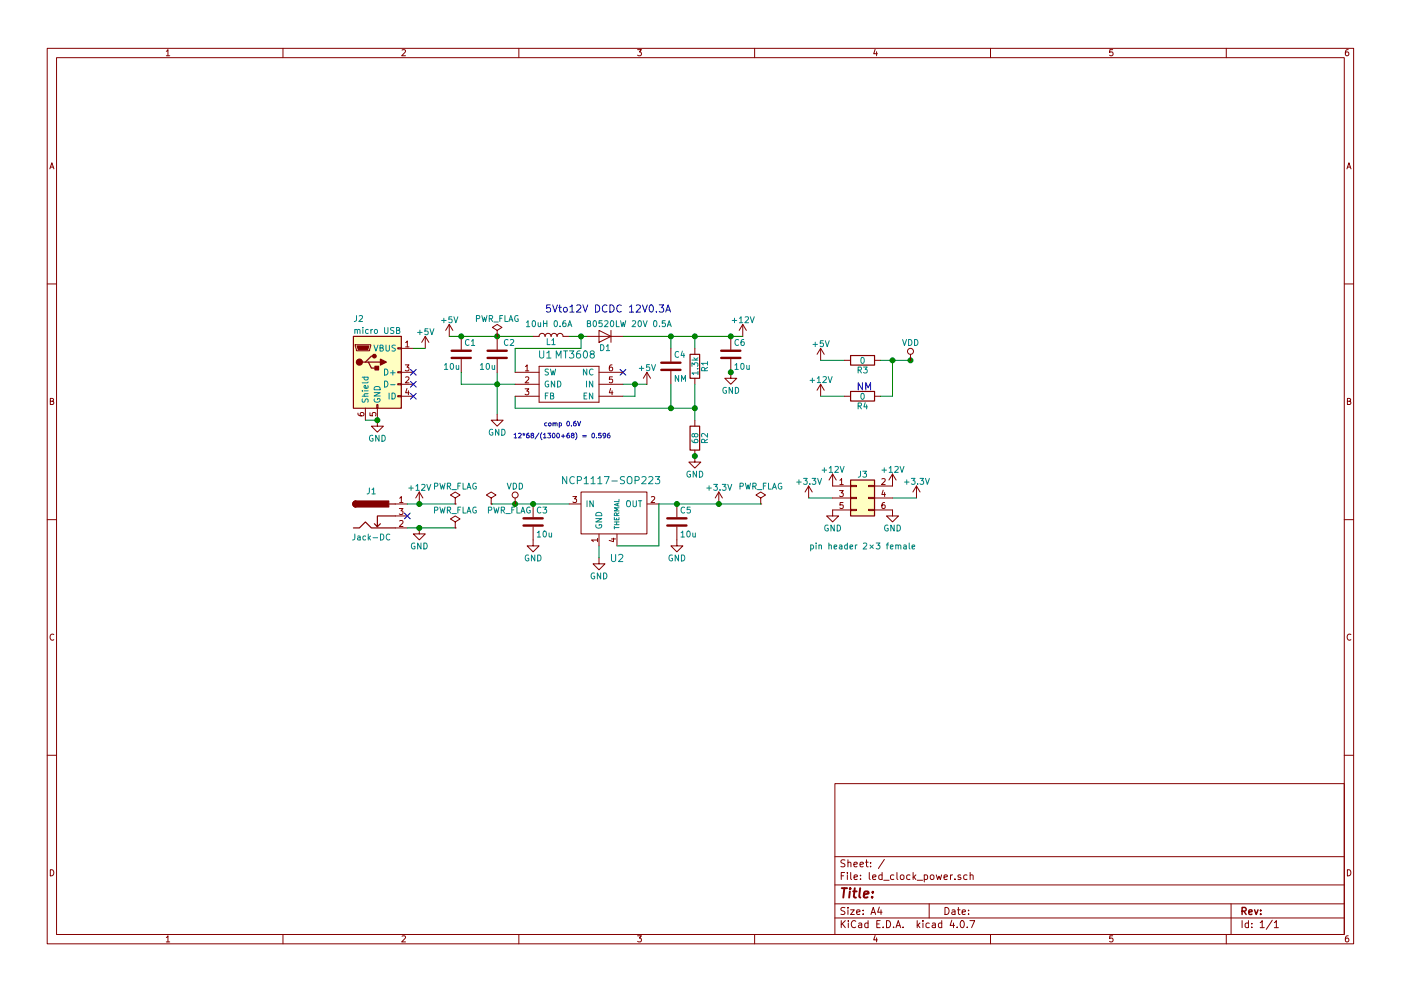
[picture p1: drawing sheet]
<svg xmlns="http://www.w3.org/2000/svg" width="297mm" height="210mm" viewBox="0 0 297 210" stroke-linecap="round" stroke-linejoin="round" font-family="sans-serif">
<g fill="none" stroke="#840000" stroke-width=".21">
<path d="M10 10.3h277v189.9h-277zM12 12.2h273v186.1h-273zM35.3 10.9l.3-.4v1.3M35.3 11.8h.7M60 10.3v1.9M85.2 10.6l.5-.1 .3 .4-.8 .9h.8M110 10.3v1.9M135.2 10.5h.8l-.4 .5 .3 .1 .1 .2-.1 .4-.2 .1-.5-.1M160 10.3v1.9M185.5 10.5l-.3 .9h.8M185.9 11v.8M210 10.3v1.9"/>
<path d="M235.9 10.5h-.6v.6h.6l.1 .5-.3 .2-.4-.1M260 10.3v1.9M285.9 10.5l-.4 .1-.2 .2-.1 .8 .3 .2 .4-.1 .1-.4-.1-.2-.4-.1-.3 .3M10.6 35.8l.4-1.3 .4 1.3M10.7 35.5h.6M285.6 35.8l.4-1.3 .4 1.3M285.7 35.5h.6M10 60.2h2M75.3 73.1h3.3v.3l-.2 1h-2.8zM84.3 78.9h.8v.2h-.8zM84.3 73.8h.8v.2h-.8zM85.1 73.9h2.5"/>
<path d="M85.1 79h2.5M85.9 77.4h.8l-.4 .5 .4 .1v.6l-.2 .1-.6-.1M86 72.7l.4-.4v1.3M86 73.6h.7M90.2 71.4l-.8 1.2M90.2 71.4v2.5M90.2 71.4l.7 1.2M95.2 68.8l-.7 1.3M95.2 68.8v2.6M95.2 68.8l.8 1.3M97.8 71.4v2.8M97.8 76.2v2.8"/>
<path d="M105.4 71.4h.1M105.4 70.1l1-.6-1-.7-1 .7 1 .6v1.3M105.4 71.4v2.8M105.4 76.2v2.8M109.2 79h5.1M111.4 77.8l.4-.4v1.3M111.4 78.7h.7M113 71.4l1.3-.1a.64 .64 0 0 1 .7-.6 .64 .64 0 0 1 .6 .7v-.1a.64 .64 0 0 1 .6-.6 .64 .64 0 0 1 .6 .7v-.1a.64 .64 0 0 1 .7-.6 .64 .64 0 0 1 .6 .7v-.1a.64 .64 0 0 1 .7-.6 .64 .64 0 0 1 .6 .7h1.2M114.3 77.7v7.6zM114.3 77.7h12.7zM124.5 71.4h7.6M127 77.7v7.6z"/>
<path d="M127 70.1l2.5 1.3-2.5 1.2zM127 79h5.1M129.5 70.1v2.5M129.8 77.4l-.4 .1-.2 .2v.7l.2 .3 .4-.1v-.7h-.4l-.2 .2M129.8 80h-.6v.5h.6v.6l-.1 .1-.5-.1M137.2 79l-.8 1.3M137.2 79v2.5M137.2 79l.7 1.3M142.2 73.9v2.8M142.2 78.7v2.8M147.3 73.9v1.3M154.9 76.2v4.1h1.3l-1.3 1.2-1.2-1.2h1.2"/>
<path d="M154.9 71.4v2.8M157.5 68.8l-.8 1.3M157.5 68.8v2.6M157.5 68.8l.7 1.3M174 73.9l-.8 1.3M174 73.9v2.5M174 73.9l.8 1.3M179.1 76.4h1.2M185.4 76.4h1.3M193 75.2v1.2M285 60.2h2M10.7 85.1h.5l.1-.5-.6-.1v1.3h.5l.2-.4-.3-.3"/>
<path d="M75.9 87.6v.4l.3 .2h.7l.3-.2-.2-.4h-.6v.4l.2 .2M77.5 86.6v2.5M78.4 87.6v.6h.6v-.6h.6l.1 .2-.1 .4M79.9 85.8h.2v.8h-.2zM80 86.6v3.8h1.3l-1.3 1.3-1.3-1.3h1.3M84.3 83.9h.8v.3h-.8zM84.3 81.4h.8v.3h-.8zM85.1 81.5h2.5M85.1 84.1h2.5M86 80.1l.5-.1 .2 .3-.8 .9h.8M86.3 82.4l-.3 .9h.8M86.6 82.9v.9"/>
<path d="M105.4 87.9v1.2h1.3l-1.3 1.3-1.3-1.3h1.3M109.2 81.5h5.1M109.2 84.1h5.1M111.3 82.5h.8l-.4 .5 .4 .1v.5l-.2 .2-.6-.2M111.4 80.1l.5-.1 .2 .3-.8 .9h.8M114.3 85.3h12.7zM127 81.5h5.1M127 84.1h5.1M129.5 82.4l-.3 .9h.7M129.8 82.9v.9M147.3 95.5v2.5h1.3l-1.3 1.3-1.3-1.3h1.3M147.3 80.3v1.2"/>
<path d="M147.3 89.1v1.3M174 81.5v2.6M174 81.5l-.8 1.3M174 81.5l.8 1.3M179.1 84.1h1.2M185.4 84.1h1.3M285.7 85.1h.5l.1-.5-.6-.1v1.3h.5l.2-.4-.3-.3M10 110.3h2M83.8 106.9h2.6M83.8 112h2.6M83.8 109.5h2.6M84.7 107.9h.7l-.4 .5 .4 .1v.5l-.2 .2-.5-.2"/>
<path d="M84.7 105.7l.4-.3v1.2M84.7 110.5l.5-.1 .2 .4-.7 .9h.7M84.7 106.6h.7M88.9 112v1.3h1.3l-1.3 1.2-1.3-1.2h1.3M88.9 104.4l-.8 1.3M88.9 104.4v2.5M88.9 104.4l.8 1.3M96.5 106.9h.1M96.5 105.7l1-.7-1-.6-1 .6 1 .7v1.2M96.5 112h.1M96.5 110.7l1-.6-1-.6-1 .6 1 .6v1.3M104.1 106.9h.1"/>
<path d="M104.1 105.7l1.1-.7-1.1-.6-1 .6 1 .7v1.2M109.2 105.7v1.2M113 111.8v4h1.3l-1.3 1.3-1.2-1.3h1.2M113 106.9v2.8M120.6 106.9h2.5M121.5 105.4h.8l-.5 .4 .4 .1v.6l-.2 .1-.5-.1M123.2 104.4h14v8.9h-14zM126.7 114.6h-1.3l.4 .3M126.7 114.2v.7M127 118.4v1.2h1.3l-1.3 1.3-1.3-1.3h1.3M127 113.3v2.5M129.6 114.3h.9"/>
<path d="M130.1 114.2v.7l-.9-.3M130.8 113.3v2.5M137.2 106.9h2.5M138.1 105.5l.5-.1 .2 .3-.8 .9h.8M143.5 111.8v4h1.3l-1.3 1.3-1.3-1.3h1.3M143.5 106.9v2.8M152.4 104.4l-.8 1.3M152.4 104.4v2.5M152.4 104.4l.8 1.3M161.3 106.9h.1M161.3 105.7l1-.7-1-.6-1 .6 1 .7v1.2M171.4 103.1l-.7 1.3"/>
<path d="M171.4 103.1v2.6M171.4 103.1l.8 1.3M176.5 100.6l-.7 1.2M176.5 100.6v2.5h3.8M176.5 100.6l.8 1.2M176.5 105.7h3.8M178 104.1h.8l-.4 .5 .3 .1v.5l-.1 .2-.6-.2M178.1 101.9l.3-.4v1.3M178.1 102.8h.7M178.7 106.6h-.6v.6h.6v.6l-.1 .1-.5-.1M180.3 108.1h1.3v.2h-1.3zM180.3 105.5h1.3v.3h-1.3z"/>
<path d="M180.3 103h1.3v.2h-1.3zM180.3 108.2h-3.8v1.3h1.3l-1.3 1.2-1.2-1.2h1.2M184.1 108.1h1.3v.2h-1.3zM184.1 105.5h1.3v.3h-1.3zM184.1 103h1.3v.2h-1.3zM185.4 108.2h3.8v1.3h1.3l-1.3 1.2-1.2-1.2h1.2M185.4 105.7h3.8M187 101.6l.5-.1 .2 .4-.8 .9h.8M187.2 104l-.2 .9h.7M187.6 106.6l-.4 .1-.2 .2v.7l.2 .3 .4-.1v-.6l-.4-.1-.2 .2M187.6 104.5v.9M189.2 100.6l-.7 1.2"/>
<path d="M189.2 100.6v2.5h-3.8M189.2 100.6l.8 1.2M194.3 103.1l-.8 1.3M194.3 103.1v2.6M194.3 103.1l.8 1.3M285 110.3h2M11.4 134.6a.58 .58 0 0 0-.8 .6 .58 .58 0 0 0 .8 .5M286.4 134.6a.58 .58 0 0 0-.8 .6 .58 .58 0 0 0 .8 .5M10 160.2h2M177 166.3h108v32h-108zM285 160.2h2M10.7 184.5a.65 .65 0 0 1 .7 .7 .65 .65 0 0 1-.7 .6z"/>
<path d="M35.3 198.9l.3-.4v1.3M35.3 199.8h.7M60 198.3v1.9M85.2 198.6l.5-.1 .3 .4-.8 .9h.8M110 198.3v1.9M135.2 198.5h.8l-.4 .5 .3 .1 .1 .2-.1 .4-.2 .1-.5-.1M160 198.3v1.9M177 194.8h108M177 191.8h108M177 187.8h108M177 181.8h108M178.4 195.3v1.5"/>
<path d="M178.4 185.8h.5M178.6 196l.6 .8M179.1 185.1h-.7v1.5M179.1 192.6l-.5-.1-.3 .3 .1 .3 .7 .4v.4l-.2 .1-.6-.1M179.1 182.5l-.5-.1-.3 .3 .1 .3 .7 .4v.4l-.2 .1-.6-.1M179.2 195.3l-.8 .9M179.7 185.1v.2M179.7 185.6v1M179.8 192.5v.2M179.8 183.1l.2-.2 .4 .1v.9M179.8 182.4v1.5M179.8 193v1"/>
<path d="M179.9 195.3v.2M179.9 195.8v1M180.3 193h.8l-.8 1h.8M180.4 185.1v1.3l.2 .2M181.1 183.4l.7-.1-.1-.3-.4-.1-.2 .2v.7h.6M181.1 186.1l.7-.1-.1-.3-.4-.1-.2 .2 .1 .7h.5M181.4 195.5a.71 .71 0 0 0-1 .5 .71 .71 0 0 0 .8 .8l.2-.1M181.6 193.5l.7-.1v-.3l-.4-.1-.3 .2 .1 .7h.6M182.1 195.9h.6v.9M182.3 183.4l.8-.1-.1-.3-.4-.1-.3 .2 .1 .7h.6M182.4 186.5v.1M182.4 185.7v.1"/>
<path d="M182.7 196.2l-.7 .3 .2 .3 .5-.1M183 193.9v.1M183 193.1v.1M183.5 182.9h.6M183.7 182.4v1.3l.4 .2M184 195.9l-.4-.1-.3 .3 .1 .6 .2 .1 .4-.1M184 195.3v1.5M184.3 185.1v1.3l.2 .2M184.6 183.8v.1M184.6 183v.1M184.7 194l.4-1.5 .5 1.5M184.8 193.6h.7"/>
<path d="M185 186.1l.7-.1v-.3l-.5-.1-.2 .2 .1 .7h.6M185.5 198.5l-.3 .9h.8M185.9 199v.8M185.9 196h.5M186.4 192.5l-.3 1h.9M186.6 195.3h-.7v1.5h.7M186.8 193v1M187 185.7l-.4-.1-.3 .3 .1 .6 .2 .1 .4-.1M187 185.1v1.5M187.2 196.7v.1M187.4 186.8h1.1M187.5 182.3l-1.3 2"/>
<path d="M188 195.3a.76 .76 0 0 1 .8 .8 .76 .76 0 0 1-.8 .7zM189.5 196.7v.1M189.5 185.7l-.4-.1-.3 .3 .1 .6 .2 .1 .4-.1M190 196.8l.4-1.5 .6 1.5M190.1 196.4h.7M190.2 185.1v1.3l.2 .2M191 185.7l.2-.1 .4 .1 .1 .6-.2 .2-.3 .1-.2-.1zM191.5 196.7v.1M192.9 185.7l-.4-.1-.3 .3 .1 .6 .2 .1 .4-.1M193.6 185.1v1.5M193.8 186l.4 .6M194.2 185.6l-.6 .6"/>
<path d="M194.5 195.3v1.5M194.5 186.8h1.1M194.6 196.3l.4 .5M195 195.8l-.5 .6M195.7 195.3v.2M195.7 195.8v1M196 185.7l.4-.1 .3 .3-.2 .6h-.5M196 185.6v1.5M197 191.8v3M197 195.9l-.4-.1-.3 .3 .1 .6 .2 .1 .4-.1M197.3 185.7l.2-.1 .4 .1 .1 .6-.1 .2-.4 .1-.2-.1zM197.7 195.9h.6v.9"/>
<path d="M198.3 196.2l-.7 .3 .2 .3 .5-.1M198.5 185.6l.3 1 .3-.7 .3 .7 .2-1M199.7 195.9l-.5-.1-.2 .3v.6l.2 .1 .5-.1M199.7 195.3v1.5M200.2 186.1l.7-.1-.1-.3-.4-.1-.2 .2v.7h.6M200.4 192.5a.76 .76 0 0 1 .8 .8 .76 .76 0 0 1-.8 .7zM201.5 185.6v1M201.8 195.2l-.4 1.1h1M201.9 193.1h.5l.1 .9M202 185.6l-.5 .3M202.2 195.8v1M202.5 186.5v.1"/>
<path d="M202.5 193.4l-.7 .3 .2 .3 .5-.1M202.9 196.7v.1M203 193h.6M203.2 192.5v1.3l.4 .2M203.7 185.7l-.4-.1-.2 .2 .1 .2 .5 .2v.3h-.6M203.8 195.4l.1-.1a.8 .8 0 0 1 .6 .8 .8 .8 0 0 1-.6 .7 .97 .97 0 0 1-.1-1.4zM204 193.5l.7-.1-.1-.3-.4-.1-.2 .2 .1 .7h.5M205 185.7l-.4-.1-.3 .3 .1 .6 .2 .1 .4-.1M205.1 196.7v.1M205.4 193.9v.1M205.4 193.1v.1M205.6 195.3h1.1l-.7 1.5"/>
<path d="M205.7 185.7l.2-.1 .4 .1v.9M205.7 185.1v1.5M210 198.3v1.9M235.9 198.5h-.6v.7l.6-.1 .1 .5-.3 .2-.4-.1M260 198.3v1.9M261 191.8v6.5M263.3 195.3v1.5M264.7 195.9l-.4-.1-.3 .3 .1 .6 .2 .1 .4-.1M264.7 195.3v1.5M265.4 196.7v.1M265.4 195.9v.1M267.2 195.8l.4-.5v1.5"/>
<path d="M267.2 196.8h.8M269.7 195.2l-1.2 2M270.2 195.8l.4-.5v1.5M270.2 196.8h.8M285.7 184.5a.65 .65 0 0 1 .7 .7 .65 .65 0 0 1-.7 .6zM285.9 198.5l-.4 .1-.2 .3-.1 .7 .3 .2 .4-.1 .1-.4-.1-.2-.4-.1-.3 .3"/>
<circle cx="193" cy="74.5" r=".63"/>
<circle cx="109.2" cy="105" r=".63"/>
</g>
<path d="M263.3 193.3l.8-.1 .1-.2-.1-.3-.2-.2h-.6v1.5M263.7 193.3l.5 .7M264.8 193.5l.7-.1-.1-.3-.4-.1-.2 .2v.7h.6M266 193l.3 1 .4-1M267.3 193.9v.1M267.3 193.1v.1" fill="none" stroke="#840000" stroke-width=".3"/>
<path d="M178.5 188.4h1.1M179 188.4l-.2 2M180.2 189.1l-.2 1.3M180.3 188.4l-.1 .2 .2-.1-.1-.1-.1 .2M180.9 189.1h.7M181.2 188.4l-.2 1.8 .1 .1 .4 .1M182.4 188.4l-.2 1.8 .2 .2M183.2 189.8l.9-.2v-.4l-.6-.1-.3 .3v.9h.7M184.9 190.3v.1M185.1 189.2l-.1 .2-.1-.1 .2-.1-.1 .2" fill="none" stroke="#840000" stroke-width=".41"/>
<g fill="#ffffc2" stroke="#ffffc2" stroke-width=".21">
<path d="M74.9 71.4h10.2v15.2h-10.2z"/>
<path d="M180.3 101.8h5.1v7.7h-5.1z"/>
</g>
<g fill="none" stroke="#840000" stroke-width=".25">
<path d="M74.9 71.4h10.2v15.2h-10.2zM77.5 76.8h.6l.6 1.3h1.3M78.1 76.8h2.5M79.4 75.6h-.7l-1.2 1.2h-.7M146.3 75.2h2v5.1h-2zM180.3 75.4h5.1v2.1h-5.1zM146.3 90.4h2v5.1h-2zM180.3 83.1h5.1v2h-5.1zM74.9 112h1.3l1.3-1.3 1.2 1.3h5.1M75.4 106.3a.64 .64 0 0 0-.6 .7 .64 .64 0 0 0 .6 .6M80.6 111.1l-.6 .7M82.5 106.9h1.3"/>
<path d="M83.8 109.5h-3.8v2.3l-.6-.7M180.3 101.8h5.1v7.7h-5.1z"/>
</g>
<g fill="#840000" stroke="#840000" stroke-width=".25">
<path d="M79.5 77.7h.8v.8h-.8z"/>
<path d="M80.6 76.2l1.3 .6-1.3 .7z"/>
<path d="M75 106.5l.4-.2v1.3a.65 .65 0 0 1-.6-.5 .65 .65 0 0 1 .2-.6z"/>
<path d="M75.4 106.3h7v1.3h-7z"/>
<circle cx="76.2" cy="76.8" r=".63"/>
<circle cx="79.4" cy="75.6" r=".38"/>
</g>
<path d="M75.7 73.4h2.5l-.2 .8h-2.1z" fill="#840000" stroke="#840000" stroke-width=".21"/>
<g fill="none" stroke="#008484" stroke-width=".21">
<path d="M75.2 70l.2-.1 .3 .1 .1 .8M75.2 69.9v.9M75.6 66.9l-.1 1.1-.4 .2M75.8 70.1l.1-.2 .4 .1v.8M76.1 67.1l.5-.2 .3 .4-.8 .9h.8M76.9 69.5v.1M76.9 69.9v.9M78.1 70l-.4-.1-.2 .2 .1 .6h.5M78.6 69.9v.9M79 69.9l-.4 .2M79.3 73.2l.4 1.3 .4-1.3M79.4 70l.4-.1 .2 .2v.4l-.2 .3-.4-.2z"/>
<path d="M80.6 73.8l.6-.1v-.4l-.6-.1v1.3h.5l.2-.4-.3-.3M81.5 78.3a.64 .64 0 0 1 .8 .6 .64 .64 0 0 1-.8 .7zM81.5 69.5v1l.3 .3h.2l.2-.3v-1M81.8 73.2v1l.3 .3h.2l.2-.3v-1M82.8 79.1h1M83.3 78.6v1M83.5 69.5h-.6v.5a.54 .54 0 0 1 .6 .6l-.2 .2-.5-.1M83.8 73.3h-.6v.4a.54 .54 0 0 1 .6 .7l-.2 .1-.5-.1M84.1 70.1l.6-.1v-.4l-.6-.1v1.3h.5l.2-.5-.3-.2M88.5 70.5h1M89 70v1M90.7 69.7h-.6v.6h.6v.6l-.1 .1-.5-.1"/>
<path d="M91.2 69.7l.4 1.3 .4-1.3M93.6 68h1M94.1 67.5v1M94.2 77.5l.4-.4v1.3M94.2 78.4h.7M95.6 77.2l.1-.1a.67 .67 0 0 1 .5 .6 .67 .67 0 0 1-.5 .7l-.2-.5zM95.8 67.2h-.6l-.1 .6h.7v.5l-.2 .2-.5-.2M96.2 67.2l.4 1.3 .5-1.3M96.7 77.5l.1 .8 .3 .1 .2-.1M97.3 77.5v.9M99.4 72.1a.56 .56 0 0 0-.7 .6 .56 .56 0 0 0 .7 .5M99.9 72.4l.4-.4v1.3"/>
<path d="M99.9 73.3h.8M101 67.6l.6-.1 .1-.4-.7-.2v1.3M101.9 77.5l.3-.4v1.3M101.9 78.4h.7M102.2 66.9l.3 1.3 .2-.9 .2 .9 .4-1.3M103.2 77.2l.2-.1a.67 .67 0 0 1 .4 .6 .67 .67 0 0 1-.4 .7l-.3-.5zM103.7 67.6l.6-.1 .1-.4-.7-.2v1.3M104 67.6l.4 .6M104.3 77.5l.1 .8 .3 .1 .2-.1M104.7 68.3h1M104.9 77.5v.9M106 67.5h.4"/>
<path d="M106.6 66.9h-.6v1.3M107.1 66.9v1.3h.6M107.7 72.1a.56 .56 0 0 0-.8 .6 .56 .56 0 0 0 .8 .5M107.9 68.2l.4-1.3 .4 1.3M108 67.8h.6M108.2 72.1l.5-.1 .2 .4-.8 .9h.8M109.8 67a.59 .59 0 0 0-.7 .6 .59 .59 0 0 0 .7 .5l.1-.4h-.2M111.6 68.4l.4-.4v1.3M111.6 69.3h.7M112.9 68.1l.2-.1a.67 .67 0 0 1 .5 .7 .67 .67 0 0 1-.5 .6l-.3-.5zM114.1 68.4v.8l.4 .1 .1-.1M114.4 74.4v1.3l.3 .3h.3l.3-.3v-1.3"/>
<path d="M114.6 68.4v.9M115.2 68v1.3M115.2 68.6h.8M115.9 74.9l.5-.5v1.6M115.9 76h.9M116 68v1.3M116 71.9v1.2h.6M116.3 78.4h-.6l-.1 .4a.54 .54 0 0 1 .6 .6l-.1 .2-.5-.1M116.7 78.3l.3 1.3 .3-.9 .2 .9 .3-1.3M117 72.2l.3-.3v1.2M117 73.1h.7M117.6 68.1l.2-.1a.67 .67 0 0 1 .4 .7 .67 .67 0 0 1-.4 .6l-.3-.5z"/>
<path d="M117.9 76v-1.6l.5 1.1 .5-1.1v1.6M118.7 69.2v.1M119.5 74.4h.8M119.9 68l-.4 .1-.1 .2-.1 .8 .2 .2 .5-.1-.1-.6-.4-.1-.2 .3M119.9 74.4v1.6M120.4 69.3l.4-1.3 .4 1.3M120.5 68.9h.6M120.7 74.4h1l-.5 .6 .5 .3-.1 .5-.2 .2-.7-.2M123 74.4l-.5 .1a.99 .99 0 0 0 0 1.5l.5-.2 .1-.5-.3-.3h-.3l-.3 .3M123.8 74.6l.3-.2a.81 .81 0 0 1 .5 .8 .81 .81 0 0 1-.5 .8l-.3-.2-.1-.4zM124.4 78.3v1.3l-.7-1.3v1.3M124.5 68.6l.6-.1v-.4l-.6-.1v1.3h.5l.2-.4-.2-.3"/>
<path d="M125.4 75.1l-.3-.3 .1-.2 .2-.2 .5 .1 .1 .2-.1 .2-.6 .3-.2 .2v.3l.3 .3h.3l.3-.3v-.3l-.3-.3M125.7 78.4a.56 .56 0 0 0-.7 .5 .56 .56 0 0 0 .7 .5M125.9 68.1l.1-.1a.67 .67 0 0 1 .5 .7 .67 .67 0 0 1-.5 .6l-.2-.5zM127.3 73.1a.64 .64 0 0 1 .7 .7 .64 .64 0 0 1-.7 .6zM127.6 68h-.6v.6h.6v.6l-.1 .1-.5-.1M128.2 68.1l.5-.1 .2 .4-.8 .9h.8M128.5 73.5l.4-.4v1.3M128.5 74.4h.8M129.5 68.1l.2-.1a.67 .67 0 0 1 .4 .7 .67 .67 0 0 1-.4 .6l-.3-.5zM130.7 68v1.3h.6M131.6 68l.3 1.3 .2-.9 .3 .9 .3-1.3M134.1 68.1l.4-.1 .3 .4-.8 .9h.8"/>
<path d="M135.4 68.1l.2-.1a.67 .67 0 0 1 .4 .7 .67 .67 0 0 1-.4 .6l-.3-.5zM135.5 78.2h1M136 77.7v.9M136.4 68l.4 1.3 .4-1.3M137.7 77.4h-.6v.5h.6v.6l-.2 .1-.4-.1M138.2 77.4l.4 1.2 .4-1.2M138.7 68.1l.1-.1a.67 .67 0 0 1 .5 .7 .67 .67 0 0 1-.5 .6l-.2-.5zM139.8 69.2v.1M141 68h-.6v.6h.6v.6l-.1 .1-.5-.1M141.5 69.3l.4-1.3 .4 1.3M141.6 68.9h.6M143.9 74.7a.56 .56 0 0 0-.8 .5 .56 .56 0 0 0 .8 .5"/>
<path d="M143.9 79.6v1.3l-.7-1.3v1.3M144.7 74.5l-.3 .9h.8M145 75v.8M146.7 77.7v-.7l.5 .4 .1-.4h.6l.1 .2-.1 .5M146.7 76.4h1.3M147.1 75.9l.5 .5M147.9 78.2h.1M148 79.1h-1.3l.4 .4M148 78.8v.7M148 75.9l-.5 .4M149.4 78.7l-.1-.7h-.5l-.1 .7h1.3M150 77.1h-1.3l.4 .3"/>
<path d="M150 77.9l-.6 .5M150 76.7v.7M155.2 68h1M155.7 67.5v1M155.8 77.5l.4-.4v1.3M155.8 78.4h.7M156.6 72.1a.56 .56 0 0 0-.8 .6 .56 .56 0 0 0 .8 .5M156.8 67.6l.3-.4v1.3M156.8 68.5h.7M157.1 77.2l.2-.1a.67 .67 0 0 1 .5 .6 .67 .67 0 0 1-.5 .7l-.3-.5zM157.7 72l-.4 .1-.2 .2v.7l.2 .3 .5-.1-.1-.6-.4-.1-.2 .2M158 67.3l.5-.1 .2 .4-.8 .9h.8"/>
<path d="M158.3 77.5l.1 .8 .3 .1 .2-.1M158.9 77.5v.9M159.1 67.2l.4 1.3 .4-1.3M172.4 73.1h.9M172.8 72.6v1M174.5 72.3h-.6v.6h.6v.5l-.1 .2-.5-.2M175 72.3l.4 1.3 .4-1.3M175.6 79.9l.4 1.3 .4-1.3M181.9 78.5h.6l.1-.5-.7-.1v1.2M182.2 78.5l.5 .6M182.6 75.9l.2-.1a.67 .67 0 0 1 .5 .7 .67 .67 0 0 1-.5 .6l-.3-.5zM183.1 77.9h.8l-.5 .5 .4 .1v.5l-.2 .1-.5-.1"/>
<path d="M191.4 72l.4 1.3 .4-1.3M192.6 72a.64 .64 0 0 1 .8 .7 .64 .64 0 0 1-.8 .6zM193.9 72a.64 .64 0 0 1 .7 .7 .64 .64 0 0 1-.7 .6zM76.8 82.9h.1M76.8 84.1h1.3M76.8 80h1.3M76.8 84.6v.6l.5 .1a.54 .54 0 0 1 .6-.6l.2 .2-.1 .4M77.2 82.9h.9M77.3 80l-.1 .4 .2 .2 .6-.1v-.5M78 81.8l.1 .4-.2 .2-.6-.1v-.5h.2l.1 .6M78.1 83.5l-.8 .1-.1 .3 .1 .2M78.1 81l-.2 .2h-1.1"/>
<path d="M79 92.4a.59 .59 0 0 0-.7 .6 .59 .59 0 0 0 .7 .5l.1-.4h-.2M79.3 83.3h1.3l-1.3 .7h1.3M79.4 84.6a.59 .59 0 0 0 .5 .7 .59 .59 0 0 0 .6-.7h-.5v.2M79.5 82.1a.67 .67 0 0 1 .8-.1 .67 .67 0 0 1 .3 .7h-1.3zM80.4 92.3v1.3l-.7-1.3v1.3M81 92.3a.64 .64 0 0 1 .7 .7 .64 .64 0 0 1-.7 .6zM81.5 80.8a.64 .64 0 0 1 .8 .7 .64 .64 0 0 1-.8 .6zM82.5 83.4v1.3M82.8 81.6h1M83.1 83.4a.64 .64 0 0 1 .7 .6 .64 .64 0 0 1-.7 .7zM104.4 91.1a.59 .59 0 0 0-.7 .6 .59 .59 0 0 0 .7 .6l.1-.5h-.2M105.8 91.1v1.2l-.7-1.2v1.2"/>
<path d="M106.4 91.1a.64 .64 0 0 1 .7 .6 .64 .64 0 0 1-.7 .6zM115.6 84h.5M116.2 83.4h-.6v1.3M116.3 80.9a.59 .59 0 0 0-.7 .6 .59 .59 0 0 0 .7 .5v-.4h-.2M116.7 84l.6-.1v-.4l-.6-.1v1.3h.5l.2-.5-.3-.2M117.6 80.8v1.3l-.7-1.3v1.3M118.2 80.8a.64 .64 0 0 1 .7 .7 .64 .64 0 0 1-.7 .6zM123.8 84h.5M124.4 80.8v1.3M124.4 83.4h-.6v1.3h.6M125.7 83.4v1.3l-.7-1.3v1.3M125.7 80.8v1.3l-.7-1.3v1.3"/>
<path d="M144.5 80.9v-1.3l.4 .9 .4-.9v1.3M146.7 93.3l.1 .4 .2 .2h.7l.3-.2-.1-.4h-.7v.4l.2 .2M147.2 92.2l.3-.2h.4l.1 .2-.1 .4-.4 .1-.2-.1-.2-.6h-.3v.6l.2 .1 .2-.2M147.7 100v1.2l-.7-1.2v1.2M148.3 100a.64 .64 0 0 1 .7 .6 .64 .64 0 0 1-.7 .6zM149.4 93.9l-.1-.6-.5-.1-.1 .7h1.3M150 92v.8l-.9-.8-.4 .2 .1 .5M150 93.2l-.6 .4M154 82.2a.59 .59 0 0 0-.7 .6 .59 .59 0 0 0 .7 .6v-.5h-.2M155.3 82.2v1.3l-.7-1.3v1.3M155.9 82.2a.64 .64 0 0 1 .7 .6 .64 .64 0 0 1-.7 .7zM171.8 80.7h.9"/>
<path d="M172.2 80.2v1M173.3 80.3l.3-.4v1.3M173.3 81.2h.7M174.3 99.7h1M174.5 80l.5-.1 .2 .4-.8 .9h.8M174.8 99.3v.9M175.8 99.3l.4-.3v1.2M177 99.1l.5-.1 .2 .3-.7 .9h.7M178.1 99l.4 1.2 .5-1.2M181.9 86.2l.6-.1 .1-.5-.7-.1v1.3M182.2 86.2l.5 .6M182.4 100v1l-.4 .2"/>
<path d="M182.6 83.6l.2-.1a.67 .67 0 0 1 .5 .6 .67 .67 0 0 1-.5 .6l-.3-.5zM182.9 100h.8l-.4 .5 .4 .1v.5l-.2 .1-.6-.1M183.4 85.4l-.2 .9h.7M183.7 85.9v.9M187 99.7h1M187.5 99.3v.9M188.5 99.3l.4-.3v1.2M189.7 99.1l.5-.1 .2 .3-.7 .9h.7M190.8 99l.4 1.2 .5-1.2M75.2 113.3v1.1l-.4 .2M75.8 113.8h.5l.1 .8M76.4 114l-.6 .3 .2 .3 .4-.1"/>
<path d="M77.5 113.8l-.3-.1-.3 .3 .1 .5h.5M78.1 113.3v1.3M78.2 114.1l.4 .5M78.3 103.5v1.1l-.5 .2M78.6 113.7l-.5 .5M78.9 103.9l.3-.4v1.3M78.9 104.8h.7M79.1 114.1h1M80.7 113.3a.64 .64 0 0 1 .7 .6 .64 .64 0 0 1-.7 .7zM82.7 113.4a.56 .56 0 0 0-.8 .5 .56 .56 0 0 0 .8 .5M86.7 103.6h.9M87.1 103.1v.9"/>
<path d="M87.9 115.3a.59 .59 0 0 0-.7 .5 .59 .59 0 0 0 .7 .6l.1-.5h-.2M88.2 103.1l.3-.3v1.2M88.2 104h.7M89.3 115.2v1.3l-.8-1.3v1.3M89.4 102.9l.5-.1 .2 .3-.8 .9h.8M89.9 115.2a.64 .64 0 0 1 .7 .6 .64 .64 0 0 1-.7 .7zM90.5 102.8l.4 1.2 .4-1.2M92.1 103.2l.6-.1 .1-.5-.7-.1v1.3M92.1 108.2h.6l.1-.5-.7-.1v1.3M93.3 102.5l.3 1.3 .2-.9 .3 .9 .3-1.3M93.3 107.6l.3 1.3 .2-1 .3 1 .3-1.3M94.8 103.2l.7-.1v-.5l-.7-.1v1.3"/>
<path d="M94.8 108.2h.7v-.5l-.7-.1v1.3M95.1 103.2l.5 .6M95.1 108.2l.5 .7M95.8 103.9h1M95.8 109h1M97.1 103.1h.4M97.1 108.2h.4M97.7 102.5h-.6v1.3M97.7 107.6h-.6v1.3M98.2 102.5v1.3h.6M98.2 107.6v1.3h.6M99 103.8l.4-1.3 .4 1.3"/>
<path d="M99 108.9l.4-1.3 .4 1.3M99.1 103.4h.6M99.1 108.5h.6M100.9 102.6a.59 .59 0 0 0-.7 .5 .59 .59 0 0 0 .7 .6l.1-.5h-.2M100.9 107.6a.59 .59 0 0 0-.7 .6 .59 .59 0 0 0 .7 .6l.1-.5h-.2M103.6 108.2h.6v-.5l-.6-.1v1.3M104.7 107.6l.3 1.3 .3-1 .2 1 .3-1.3M106.3 108.2h.6v-.5l-.6-.1v1.3M106.6 108.2l.4 .7M107.2 109h1M107.5 102.5l.4 1.3 .5-1.3M108.5 108.2h.4"/>
<path d="M108.8 102.5a.64 .64 0 0 1 .7 .6 .64 .64 0 0 1-.7 .7zM109.1 107.6h-.6v1.3M109.6 107.6v1.3h.6M110.1 102.5a.64 .64 0 0 1 .7 .6 .64 .64 0 0 1-.7 .7zM110.4 108.9l.4-1.3 .5 1.3M110.6 108.5h.6M112.1 117.8a.59 .59 0 0 0-.8 .6 .59 .59 0 0 0 .8 .5v-.4h-.2M112.4 107.6a.59 .59 0 0 0-.7 .6 .59 .59 0 0 0 .7 .6v-.5h-.2M113.4 117.7v1.3l-.7-1.3v1.3M113.9 113l.4-.3v1.2M113.9 113.9h.7M114 117.7a.64 .64 0 0 1 .7 .7 .64 .64 0 0 1-.7 .6z"/>
<path d="M114.7 107.7a.56 .56 0 0 0-.8 .5 .56 .56 0 0 0 .8 .5M115.1 107.6h.8l-.4 .5 .3 .1v.5l-.1 .2-.6-.2M115.2 112.8l.2-.1a.67 .67 0 0 1 .5 .6 .67 .67 0 0 1-.5 .6l-.3-.4zM116.4 113.1l.1 .8h.3l.1-.1M116.9 113.1v.8M120.2 101.1v1.5l-.9-1.5v1.5M121.8 101.3a.72 .72 0 0 0-1.1 .5 .72 .72 0 0 0 .8 .8l.3-.1M122.4 101.9l.7-.1 .2-.2-.1-.3-.2-.2h-.6v1.5M123.9 101.5l.4-.4v1.5M123.9 102.6h.8M124.5 106.2v1.3M125.3 101.5l.5-.4v1.5"/>
<path d="M125.3 102.6h.9M125.8 106.2v1.3l-.7-1.3v1.3M126.3 110h1.3l-1.3 .7h1.3M126.4 111.3a.59 .59 0 0 0 .5 .8 .59 .59 0 0 0 .6-.8h-.5v.2M126.4 108.9a.69 .69 0 0 1 .7-.2 .69 .69 0 0 1 .5 .7h-1.3zM126.7 101.5l.5-.4v1.5M126.7 102.6h.9M128.1 101.1h1.1l-.7 1.5M129.6 117.6v1.3l.3 .2h.3l.3-.2v-1.3M129.7 102.1h1.2M130.3 109.8v.5h.9v-.5M130.3 111.7v.5"/>
<path d="M130.3 111.9h.9M130.3 111.3h.9M130.3 110.7h.9M130.7 110v.3M130.7 110.7v.6M130.8 109.4l-.1-.5h-.3l-.1 .5h.9M131 106.8v.5M131.2 117.8l.5-.2 .4 .5-1 1h1M131.2 107.7h-.9l.7 .4-.7 .3h.9M131.2 106.7l-.9 .4 .9 .3M131.2 105.9v.5h-.9M131.2 108.8l-.4 .3"/>
<path d="M132.4 101.2l-.6-.1-.3 .3 .2 .4 .6 .3v.4l-.2 .1h-.6M132.9 106.4l.2-.2 .4 .1 .2 .8a.42 .42 0 0 1-.2 .4 .42 .42 0 0 1-.5-.1l-.2-.3zM133 101.3a.5 .5 0 0 1 .6-.2 .5 .5 0 0 1 .4 .5l-.1 .8-.3 .2a.53 .53 0 0 1-.6-.5zM134.2 106.2v1.1l.2 .2h.3l.2-.2v-1.1M134.6 101.9l.8-.1 .1-.2v-.3l-.3-.2h-.6v1.5M135.4 106.2h.7M135.7 106.2v1.3M136.1 101.3l.6-.2 .3 .4-1 1.1h1M137.5 101.3l.6-.2 .3 .4-.9 1.1h.9M138.9 101.1h1l-.5 .6 .5 .3-.1 .5-.2 .1-.7-.1M142.5 117.8a.59 .59 0 0 0-.7 .6 .59 .59 0 0 0 .7 .5l.1-.4h-.2M143.9 117.7v1.3l-.7-1.3v1.3"/>
<path d="M144.4 113l.4-.3v1.2M144.4 113.9h.7M144.5 117.7a.64 .64 0 0 1 .7 .7 .64 .64 0 0 1-.7 .6zM145.2 107.7a.56 .56 0 0 0-.8 .5 .56 .56 0 0 0 .8 .5M145.7 112.8l.2-.1a.67 .67 0 0 1 .4 .6 .67 .67 0 0 1-.4 .6l-.3-.4zM146.3 107.6h-.6v.6h.6v.5l-.1 .2-.5-.2M146.4 100a.59 .59 0 0 0-.8 .6 .59 .59 0 0 0 .8 .6v-.5h-.2M146.9 113.1v.8h.3l.2-.1M147.4 113.1v.8M149.9 103.6h.9M150.3 103.1v.9M151.3 102.8h.8l-.4 .4 .3 .1v.6l-.1 .1-.6-.1"/>
<path d="M152.7 103.9v.1M153.1 102.8h.8l-.4 .4 .4 .1v.6l-.2 .1-.6-.1M154.3 102.8l.4 1.2 .4-1.2M156.9 103.2l.6-.1 .1-.5-.7-.1v1.3M158 102.5l.3 1.3 .3-.9 .2 .9 .3-1.3M159.6 103.2l.6-.1 .1-.5-.7-.1v1.3M159.9 103.2l.4 .6M160.6 103.9h.9M161.8 103.1h.5M162.5 102.5h-.7v1.3M162.9 102.5v1.3h.7M163.8 103.8l.4-1.3 .4 1.3"/>
<path d="M163.9 103.4h.6M165.7 102.6a.59 .59 0 0 0-.7 .5 .59 .59 0 0 0 .7 .6l.1-.5h-.3M168.9 102.3h1M169.4 101.8v1M170.4 101.5h.7l-.4 .5 .4 .1v.5l-.2 .2-.5-.2M171.7 102.6v.2M171.9 115.7l.3-.1 .3 .3-.1 .5h-.5M171.9 115.6v1.3M172.2 101.5h.8l-.5 .5 .4 .1v.5l-.2 .2-.5-.2M173 115.2v.1M173 115.6v.9M173.4 101.5l.4 1.3 .4-1.3"/>
<path d="M173.6 115.7l.2-.1 .3 .1 .1 .8M173.6 115.6v.9M175.6 111.4a.59 .59 0 0 0-.8 .6 .59 .59 0 0 0 .8 .6v-.5h-.2M175.7 115.7l.2-.1 .3 .1 .1 .8M175.7 115.2v1.3M175.8 100.2h.7M176.8 116l.6-.1v-.2l-.4-.1-.2 .2 .1 .6h.5M176.9 111.4v1.3l-.7-1.3v1.3M177.5 111.4a.64 .64 0 0 1 .7 .6 .64 .64 0 0 1-.7 .7zM178 115.7h.5v.8M178.5 115.9l-.6 .3 .2 .3 .4-.1M179.7 115.7l-.4-.1-.2 .3 .1 .5h.5"/>
<path d="M179.7 115.2v1.3M180.2 116l.6-.1-.1-.2-.3-.1-.2 .2 .1 .6h.4M181.4 115.6v.9M181.7 115.6l-.3 .3M183.1 115.3l.4-.1 .3 .4-.8 .9h.8M184.5 115.6l.7 .8M185.2 115.6l-.7 .8M185.8 115.2h.8l-.5 .5 .4 .1v.6l-.2 .1-.5-.1M187.9 115.6h.5M188.3 111.4a.59 .59 0 0 0-.8 .6 .59 .59 0 0 0 .8 .6v-.5h-.2M188.4 115.2l-.3 .2v1.1M188.5 100.2h.7"/>
<path d="M188.8 116l.6-.1-.1-.2-.3-.1-.2 .2v.6h.5M189.6 111.4v1.3l-.7-1.3v1.3M189.9 115.7l.2-.1 .3 .1v.8M189.9 115.6v.9M190.2 111.4a.64 .64 0 0 1 .7 .6 .64 .64 0 0 1-.7 .7zM190.4 115.8l.2-.2 .3 .1 .1 .8M191.6 115.7h.5l.1 .8M191.8 102.3h.9M192.2 115.9l-.6 .3 .1 .3 .5-.1M192.3 101.8v1M192.8 115.2v1.1l.1 .2M193.2 101.5h.8l-.4 .5 .4 .1v.5l-.2 .2-.6-.2"/>
<path d="M193.4 116l.6-.1-.1-.2-.4-.1-.1 .2v.6h.5M194.6 102.6v.2M195 101.5h.8l-.4 .5 .4 .1v.5l-.2 .2-.6-.2M196.2 101.5l.4 1.3 .5-1.3M126 121.6a.59 .59 0 0 0-.7 .6 .59 .59 0 0 0 .7 .6l.1-.5h-.2M127.4 121.6v1.2l-.8-1.2v1.2M128 121.6a.64 .64 0 0 1 .7 .6 .64 .64 0 0 1-.7 .6z"/>
</g>
<g fill="none" stroke="#008400" stroke-width=".21">
<path d="M87.6 73.9h2.6M95.2 71.4h17.8M97.8 79v2.5h11.4M105.4 79v8.9M120.6 71.4h3.9M123.2 71.4v2.5h-14v5.1M132.1 71.4h25.4M142.2 71.4v2.5M147.3 71.4v2.5M174 76.4h5.1M186.7 76.4h6.3M189.2 76.4v7.7h-2.5"/>
<path d="M77.5 89.1h2.5M109.2 84.1v2.5h38.1M132.1 81.5h5.1M134.6 81.5v2.6h-2.5M142.2 81.5v5.1M147.3 81.5v7.6M174 84.1h5.1M86.4 112h10.1M86.4 106.9h10.1M104.1 106.9h16.5M127 115.8v2.6M161.3 106.9h-21.6v8.9h-8.9"/>
<path d="M171.4 105.7h5.1M189.2 105.7h5.1"/>
</g>
<path d="M87 78.4l1.2 1.2M88.2 78.4l-1.2 1.2M131.5 78.4l1.2 1.2M132.7 78.4l-1.2 1.2M87 83.5l1.2 1.2M87 80.9l1.2 1.2M88.2 83.5l-1.2 1.2M88.2 80.9l-1.2 1.2M85.8 108.9l1.2 1.2M87 108.9l-1.2 1.2" fill="none" stroke="#000084" stroke-width=".21"/>
<g fill="#008400" stroke="#008400" stroke-width=".25">
<circle cx="80" cy="89.1" r=".51"/>
<circle cx="113" cy="106.9" r=".51"/>
<circle cx="189.2" cy="76.4" r=".51"/>
<circle cx="134.6" cy="81.5" r=".51"/>
<circle cx="123.2" cy="71.4" r=".51"/>
<circle cx="147.3" cy="71.4" r=".51"/>
<circle cx="147.3" cy="86.6" r=".51"/>
<circle cx="105.4" cy="81.5" r=".51"/>
<circle cx="147.3" cy="96.8" r=".51"/>
<circle cx="154.9" cy="79" r=".51"/>
<circle cx="105.4" cy="71.4" r=".51"/>
<circle cx="154.9" cy="71.4" r=".51"/>
<circle cx="97.8" cy="71.4" r=".51"/>
<circle cx="142.2" cy="71.4" r=".51"/>
<circle cx="142.2" cy="86.6" r=".51"/>
<circle cx="88.9" cy="106.9" r=".51"/>
<circle cx="88.9" cy="112" r=".51"/>
<circle cx="193" cy="76.4" r=".51"/>
<circle cx="152.4" cy="106.9" r=".51"/>
<circle cx="109.2" cy="106.9" r=".51"/>
<circle cx="143.5" cy="106.9" r=".51"/>
</g>
<path d="M95.8 75.9h4M95.8 74.4h4M103.4 75.9h4M103.4 74.4h4M140.2 78.5h4.1M140.2 77h4.1M152.9 75.9h4.1M152.9 74.4h4.1M111 111.5h4.1M111 110h4.1M141.5 111.5h4M141.5 110h4" fill="none" stroke="#840000" stroke-width=".51"/>
<g fill="none" stroke="#0000c2" stroke-width=".21">
<path d="M116.7 64.7h-.8l-.1 .7 .3-.1h.5l.1 .6-.3 .3-.6-.1M117.2 64.7l.5 1.5 .5-1.5M118.5 65.2h.5M118.7 64.7v1.3l.3 .2M119.5 65.3l.3-.1 .4 .1 .1 .6-.2 .2-.3 .1-.3-.1zM120.8 65.1l.5-.4v1.5M120.8 66.2h.9M122.3 64.8l.6-.1 .3 .4-1 1.1h1M123.6 64.7l.5 1.5 .5-1.5M126.3 64.7a.77 .77 0 0 1 .9 .8 .77 .77 0 0 1-.9 .7zM128.7 64.8a.72 .72 0 0 0-1 .5 .72 .72 0 0 0 .7 .9l.3-.1M129.3 64.7a.77 .77 0 0 1 .9 .8 .77 .77 0 0 1-.9 .7z"/>
<path d="M131.7 64.8a.72 .72 0 0 0-1 .5 .72 .72 0 0 0 .7 .9l.3-.1M133.5 65.1l.4-.4v1.5M133.5 66.2h.8M134.9 64.8l.6-.1 .3 .4-1 1.1h1M136.2 64.7l.5 1.5 .5-1.5M137.9 64.8l.1-.1a.81 .81 0 0 1 .6 .8 .81 .81 0 0 1-.6 .7 .98 .98 0 0 1-.1-1.4zM139.2 66.1v.1M139.8 64.7h.9l-.5 .6 .5 .3-.1 .5-.2 .1-.6-.1M141.1 66.2l.6-1.5 .5 1.5M141.3 65.8h.7M109 92.2l.3-.3v1M109 92.9h.6"/>
<path d="M109.9 92l.4-.1 .2 .3-.6 .7h.6M110.8 92.1h.5M110.9 92.3l.2-.2 .1 .2M111.1 91.9v.2M112.1 91.9l-.4 .2-.1 .6 .2 .2 .4-.1-.1-.5h-.3l-.2 .2M112.8 92.3l-.2-.3h.5v.2l-.5 .3 .2 .4 .4-.2-.2-.4M114.3 91.9l-.9 1.2M114.9 91.8a1.13 1.13 0 0 0 0 1.5M115.2 92.2l.3-.3v1M115.2 92.9h.6M116 89.8l-.3-.1-.2 .2 .1 .4h.4M116.1 91.9h.6l-.3 .4 .3 .2v.3h-.6"/>
<path d="M116.4 89.8l.2-.1 .2 .2v.3l-.2 .2-.3-.2zM117.2 92l.1-.1a.48 .48 0 0 1 .4 .5 .48 .48 0 0 1-.5 .5l-.1-.4zM117.2 89.8h.4l.1 .6M117.2 89.7v.7M117.7 89.9l.1-.2 .3 .1v.6M118.1 92l.2-.1a.48 .48 0 0 1 .3 .5 .48 .48 0 0 1-.4 .5l-.2-.4zM118.6 89.8l.2-.1 .2 .2-.1 .4h-.3M118.6 89.7v1M119 92.5h.8M119.4 92.1v.8M120.3 89.5l.1-.1a.48 .48 0 0 1 .4 .5 .48 .48 0 0 1-.5 .4l-.1-.3zM120.7 91.9l-.5 .2v.6l.2 .2 .3-.1v-.5h-.3l-.2 .2"/>
<path d="M121.2 90.3v.1M121.3 92.3l-.1-.3h.4l.1 .2-.6 .3 .2 .4 .4-.2-.2-.4M122 91.8a1.13 1.13 0 0 1 0 1.5M122.1 89.4l-.5 .2v.6l.2 .2 .3-.1v-.5h-.3l-.2 .1M122.5 89.4l.3 1 .3-1M123.5 92.4h.8M123.5 92.7h.8M125.6 92l.1-.1a.48 .48 0 0 1 .4 .5 .48 .48 0 0 1-.5 .5l-.1-.4zM126.5 92.8v.1M127.4 91.9h-.5v.5l.5-.1 .1 .4-.2 .2-.4-.1M128.4 92.3l-.2 .2-.4-.2 .1-.3 .3-.1a.62 .62 0 0 1-.1 1h-.2M129.3 91.9l-.5 .2v.6l.2 .2 .3-.1v-.5h-.3l-.2 .2"/>
<path d="M182.9 81.2v1.5l-.9-1.5v1.5M183.6 82.7v-1.5l.5 1.1 .5-1.1v1.5"/>
</g>
</svg>
